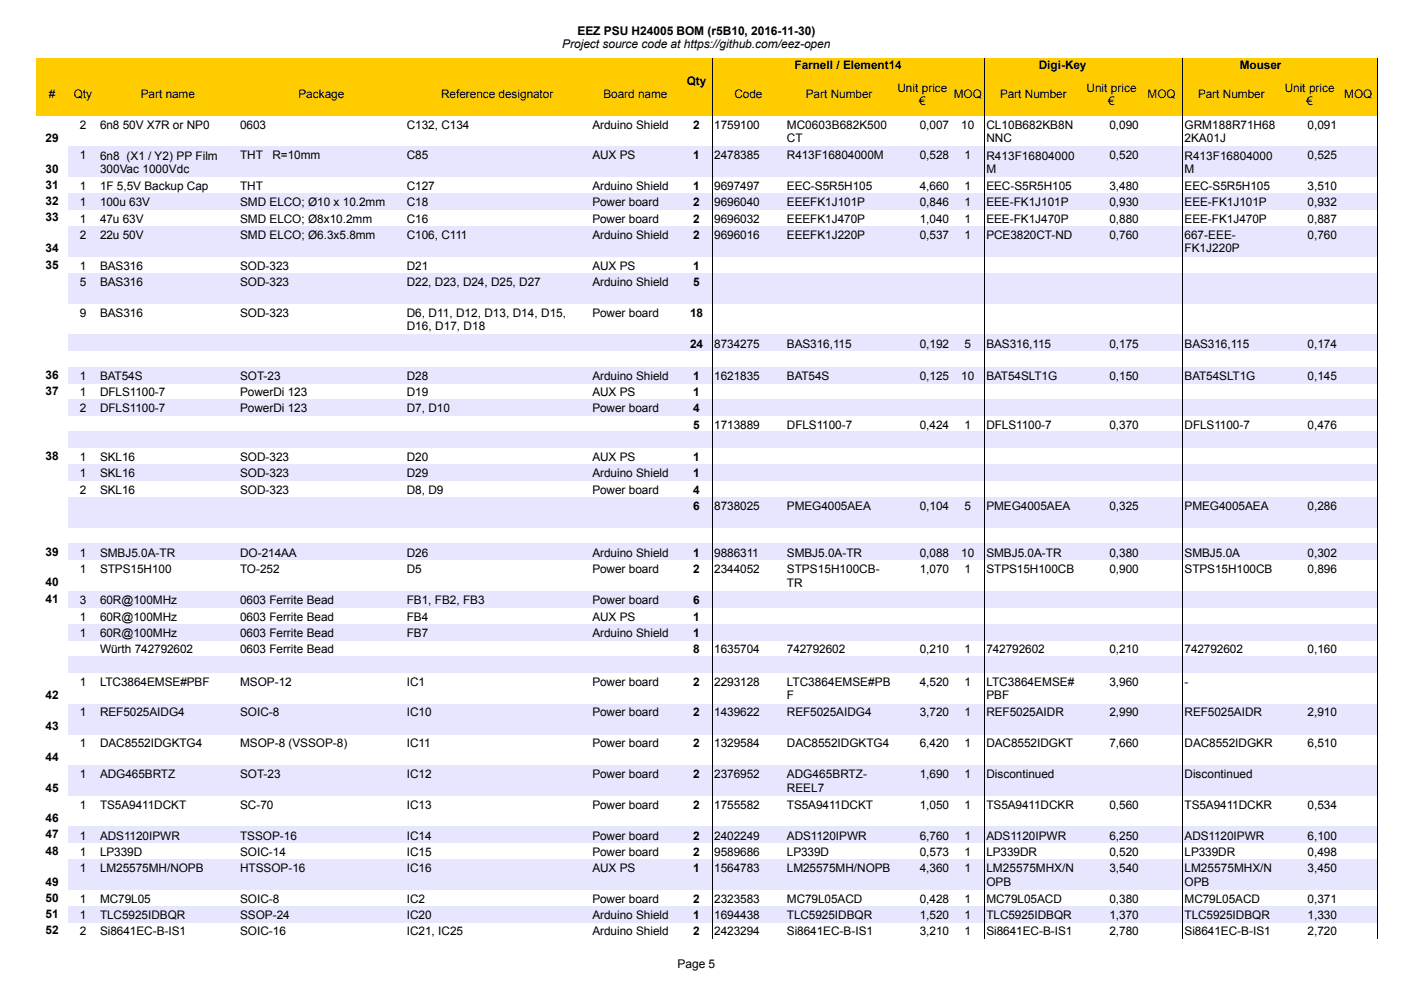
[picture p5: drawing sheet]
<svg xmlns="http://www.w3.org/2000/svg" width="297mm" height="210mm" viewBox="0 0 297 210" stroke-linecap="round" stroke-linejoin="round" font-family="sans-serif">
<defs><g id="words">
<g font-size="2.5">
<text x="119.2" y="10.2">Project source code at https://github.com/eez-open</text>
<text x="122.4" y="7.4">EEZ PSU H24005 BOM (r5B10, 2016-11-30)</text>
<text x="168.5" y="14.7">Farnell / Element14</text>
<text x="220.2" y="14.7">Digi-Key</text>
<text x="262.9" y="14.7">Mouser</text>
<text x="10.3" y="20.8">#</text>
<text x="15.6" y="20.8">Qty</text>
<text x="29.8" y="20.8">Part name</text>
<text x="63.3" y="20.8">Package</text>
<text x="93.5" y="20.8">Reference designator</text>
<text x="128" y="20.8">Board name</text>
<text x="145.6" y="18">Qty</text>
<text x="155.7" y="20.8">Code</text>
<text x="170.9" y="20.8">Part Number</text>
<text x="190.3" y="19.4">Unit price</text>
<text x="194.9" y="22.2">€</text>
<text x="202.2" y="20.8">MOQ</text>
<text x="212" y="20.8">Part Number</text>
<text x="230.4" y="19.4">Unit price</text>
<text x="235" y="22.2">€</text>
<text x="243.3" y="20.8">MOQ</text>
<text x="254" y="20.8">Part Number</text>
<text x="272.4" y="19.4">Unit price</text>
<text x="277" y="22.2">€</text>
<text x="285" y="20.8">MOQ</text>
<text x="16.9" y="27.3">2</text>
<text x="21.2" y="27.3">6n8 50V X7R or NP0</text>
<text x="50.9" y="27.3">0603</text>
<text x="86.3" y="27.3">C132, C134</text>
<text x="125.6" y="27.3">Arduino Shield</text>
<text x="147" y="27.3">2</text>
<text x="151.4" y="27.3">1759100</text>
<text x="166.8" y="27.3">MC0603B682K500</text>
<text x="195" y="27.3">0,007</text>
<text x="203.8" y="27.3">10</text>
<text x="209.1" y="27.3">CL10B682KB8N</text>
<text x="235.2" y="27.3">0,090</text>
<text x="251.1" y="27.3">GRM188R71H68</text>
<text x="277.2" y="27.3">0,091</text>
<text x="9.7" y="30.1">29</text>
<text x="16.9" y="33.8">1</text>
<text x="21.2" y="33.8">6n8 (X1 / Y2) PP Film</text>
<text x="50.9" y="33.8">THT</text>
<text x="57.8" y="33.8">R=10mm</text>
<text x="86.3" y="33.8">C85</text>
<text x="125.6" y="33.8">AUX PS</text>
<text x="147" y="33.8">1</text>
<text x="151.4" y="33.8">2478385</text>
<text x="166.8" y="33.8">R413F16804000M</text>
<text x="166.8" y="30.1">CT</text>
<text x="195" y="33.8">0,528</text>
<text x="204.5" y="33.8">1</text>
<text x="209.1" y="30.1">NNC</text>
<text x="209.1" y="33.8">R413F16804000</text>
<text x="235.2" y="33.8">0,520</text>
<text x="251.1" y="30.1">2KA01J</text>
<text x="251.1" y="33.8">R413F16804000</text>
<text x="277.2" y="33.8">0,525</text>
<text x="9.7" y="36.7">30</text>
<text x="9.7" y="40.1">31</text>
<text x="16.9" y="40.3">1</text>
<text x="21.2" y="40.3">1F 5,5V Backup Cap</text>
<text x="21.2" y="36.7">300Vac 1000Vdc</text>
<text x="50.9" y="40.3">THT</text>
<text x="86.3" y="40.3">C127</text>
<text x="125.6" y="40.3">Arduino Shield</text>
<text x="147" y="40.3">1</text>
<text x="151.4" y="40.3">9697497</text>
<text x="166.8" y="40.3">EEC-S5R5H105</text>
<text x="195" y="40.3">4,660</text>
<text x="204.5" y="40.3">1</text>
<text x="209.1" y="40.3">EEC-S5R5H105</text>
<text x="209.1" y="36.7">M</text>
<text x="235.2" y="40.3">3,480</text>
<text x="251.1" y="40.3">EEC-S5R5H105</text>
<text x="251.1" y="36.7">M</text>
<text x="277.2" y="40.3">3,510</text>
<text x="9.7" y="43.5">32</text>
<text x="9.7" y="47">33</text>
<text x="16.9" y="43.8">1</text>
<text x="16.9" y="47.2">1</text>
<text x="21.2" y="43.8">100u 63V</text>
<text x="21.2" y="47.2">47u 63V</text>
<text x="50.9" y="43.8">SMD ELCO; Ø10 x 10.2mm</text>
<text x="50.9" y="47.2">SMD ELCO; Ø8x10.2mm</text>
<text x="86.3" y="43.8">C18</text>
<text x="86.3" y="47.2">C16</text>
<text x="125.6" y="43.8">Power board</text>
<text x="125.6" y="47.2">Power board</text>
<text x="147" y="43.8">2</text>
<text x="147" y="47.2">2</text>
<text x="151.4" y="43.8">9696040</text>
<text x="151.4" y="47.2">9696032</text>
<text x="166.8" y="43.8">EEEFK1J101P</text>
<text x="166.8" y="47.2">EEEFK1J470P</text>
<text x="195" y="43.8">0,846</text>
<text x="195" y="47.2">1,040</text>
<text x="204.5" y="43.8">1</text>
<text x="204.5" y="47.2">1</text>
<text x="209.1" y="43.8">EEE-FK1J101P</text>
<text x="209.1" y="47.2">EEE-FK1J470P</text>
<text x="235.2" y="43.8">0,930</text>
<text x="235.2" y="47.2">0,880</text>
<text x="251.1" y="43.8">EEE-FK1J101P</text>
<text x="251.1" y="47.2">EEE-FK1J470P</text>
<text x="277.2" y="43.8">0,932</text>
<text x="277.2" y="47.2">0,887</text>
<text x="9.7" y="53.5">34</text>
<text x="16.9" y="50.7">2</text>
<text x="21.2" y="50.7">22u 50V</text>
<text x="50.9" y="50.7">SMD ELCO; Ø6.3x5.8mm</text>
<text x="86.3" y="50.7">C106, C111</text>
<text x="125.6" y="50.7">Arduino Shield</text>
<text x="147" y="50.7">2</text>
<text x="151.4" y="50.7">9696016</text>
<text x="166.8" y="50.7">EEEFK1J220P</text>
<text x="195" y="50.7">0,537</text>
<text x="204.5" y="50.7">1</text>
<text x="209.1" y="50.7">PCE3820CT-ND</text>
<text x="235.2" y="50.7">0,760</text>
<text x="251.1" y="50.7">667-EEE-</text>
<text x="251.1" y="53.5">FK1J220P</text>
<text x="277.2" y="50.7">0,760</text>
<text x="9.7" y="56.9">35</text>
<text x="16.9" y="57.2">1</text>
<text x="21.2" y="57.2">BAS316</text>
<text x="50.9" y="57.2">SOD-323</text>
<text x="86.3" y="57.2">D21</text>
<text x="125.6" y="57.2">AUX PS</text>
<text x="147" y="57.2">1</text>
<text x="16.9" y="60.6">5</text>
<text x="21.2" y="60.6">BAS316</text>
<text x="50.9" y="60.6">SOD-323</text>
<text x="86.3" y="60.6">D22, D23, D24, D25, D27</text>
<text x="125.6" y="60.6">Arduino Shield</text>
<text x="147" y="60.6">5</text>
<text x="16.9" y="67.2">9</text>
<text x="21.2" y="67.2">BAS316</text>
<text x="50.9" y="67.2">SOD-323</text>
<text x="86.3" y="67.2">D6, D11, D12, D13, D14, D15,</text>
<text x="86.3" y="70">D16, D17, D18</text>
<text x="125.6" y="67.2">Power board</text>
<text x="146.3" y="67.2">18</text>
<text x="146.3" y="73.7">24</text>
<text x="151.4" y="73.7">8734275</text>
<text x="166.8" y="73.7">BAS316,115</text>
<text x="195" y="73.7">0,192</text>
<text x="204.5" y="73.7">5</text>
<text x="209.1" y="73.7">BAS316,115</text>
<text x="235.2" y="73.7">0,175</text>
<text x="251.1" y="73.7">BAS316,115</text>
<text x="277.2" y="73.7">0,174</text>
<text x="9.7" y="80.3">36</text>
<text x="9.7" y="83.7">37</text>
<text x="16.9" y="80.6">1</text>
<text x="16.9" y="84">1</text>
<text x="21.2" y="80.6">BAT54S</text>
<text x="21.2" y="84">DFLS1100-7</text>
<text x="50.9" y="80.6">SOT-23</text>
<text x="50.9" y="84">PowerDi 123</text>
<text x="86.3" y="80.6">D28</text>
<text x="86.3" y="84">D19</text>
<text x="125.6" y="80.6">Arduino Shield</text>
<text x="125.6" y="84">AUX PS</text>
<text x="147" y="80.6">1</text>
<text x="147" y="84">1</text>
<text x="151.4" y="80.6">1621835</text>
<text x="166.8" y="80.6">BAT54S</text>
<text x="195" y="80.6">0,125</text>
<text x="203.8" y="80.6">10</text>
<text x="209.1" y="80.6">BAT54SLT1G</text>
<text x="235.2" y="80.6">0,150</text>
<text x="251.1" y="80.6">BAT54SLT1G</text>
<text x="277.2" y="80.6">0,145</text>
<text x="16.9" y="87.5">2</text>
<text x="21.2" y="87.5">DFLS1100-7</text>
<text x="50.9" y="87.5">PowerDi 123</text>
<text x="86.3" y="87.5">D7, D10</text>
<text x="125.6" y="87.5">Power board</text>
<text x="147" y="87.5">4</text>
<text x="147" y="90.9">5</text>
<text x="151.4" y="90.9">1713889</text>
<text x="166.8" y="90.9">DFLS1100-7</text>
<text x="195" y="90.9">0,424</text>
<text x="204.5" y="90.9">1</text>
<text x="209.1" y="90.9">DFLS1100-7</text>
<text x="235.2" y="90.9">0,370</text>
<text x="251.1" y="90.9">DFLS1100-7</text>
<text x="277.2" y="90.9">0,476</text>
<text x="9.7" y="97.5">38</text>
<text x="16.9" y="97.8">1</text>
<text x="16.9" y="101.2">1</text>
<text x="21.2" y="97.8">SKL16</text>
<text x="21.2" y="101.2">SKL16</text>
<text x="50.9" y="97.8">SOD-323</text>
<text x="50.9" y="101.2">SOD-323</text>
<text x="86.3" y="97.8">D20</text>
<text x="86.3" y="101.2">D29</text>
<text x="125.6" y="97.8">AUX PS</text>
<text x="125.6" y="101.2">Arduino Shield</text>
<text x="147" y="97.8">1</text>
<text x="147" y="101.2">1</text>
<text x="16.9" y="104.6">2</text>
<text x="21.2" y="104.6">SKL16</text>
<text x="50.9" y="104.6">SOD-323</text>
<text x="86.3" y="104.6">D8, D9</text>
<text x="125.6" y="104.6">Power board</text>
<text x="147" y="104.6">4</text>
<text x="147" y="108.1">6</text>
<text x="151.4" y="108.1">8738025</text>
<text x="166.8" y="108.1">PMEG4005AEA</text>
<text x="195" y="108.1">0,104</text>
<text x="204.5" y="108.1">5</text>
<text x="209.1" y="108.1">PMEG4005AEA</text>
<text x="235.2" y="108.1">0,325</text>
<text x="251.1" y="108.1">PMEG4005AEA</text>
<text x="277.2" y="108.1">0,286</text>
<text x="9.7" y="117.8">39</text>
<text x="16.9" y="118">1</text>
<text x="21.2" y="118">SMBJ5.0A-TR</text>
<text x="50.9" y="118">DO-214AA</text>
<text x="86.3" y="118">D26</text>
<text x="125.6" y="118">Arduino Shield</text>
<text x="147" y="118">1</text>
<text x="151.4" y="118">9886311</text>
<text x="166.8" y="118">SMBJ5.0A-TR</text>
<text x="195" y="118">0,088</text>
<text x="203.8" y="118">10</text>
<text x="209.1" y="118">SMBJ5.0A-TR</text>
<text x="235.2" y="118">0,380</text>
<text x="251.1" y="118">SMBJ5.0A</text>
<text x="277.2" y="118">0,302</text>
<text x="9.7" y="124.3">40</text>
<text x="16.9" y="121.5">1</text>
<text x="21.2" y="121.5">STPS15H100</text>
<text x="50.9" y="121.5">TO-252</text>
<text x="86.3" y="121.5">D5</text>
<text x="125.6" y="121.5">Power board</text>
<text x="147" y="121.5">2</text>
<text x="151.4" y="121.5">2344052</text>
<text x="166.8" y="121.5">STPS15H100CB-</text>
<text x="166.8" y="124.4">TR</text>
<text x="195" y="121.5">1,070</text>
<text x="204.5" y="121.5">1</text>
<text x="209.1" y="121.5">STPS15H100CB</text>
<text x="235.2" y="121.5">0,900</text>
<text x="251.1" y="121.5">STPS15H100CB</text>
<text x="277.2" y="121.5">0,896</text>
<text x="9.7" y="127.9">41</text>
<text x="16.9" y="128">3</text>
<text x="16.9" y="131.6">1</text>
<text x="21.2" y="128">60R@100MHz</text>
<text x="21.2" y="131.6">60R@100MHz</text>
<text x="50.9" y="128">0603 Ferrite Bead</text>
<text x="50.9" y="131.6">0603 Ferrite Bead</text>
<text x="86.3" y="128">FB1, FB2, FB3</text>
<text x="86.3" y="131.6">FB4</text>
<text x="125.6" y="128">Power board</text>
<text x="125.6" y="131.6">AUX PS</text>
<text x="147" y="128">6</text>
<text x="147" y="131.6">1</text>
<text x="16.9" y="135">1</text>
<text x="21.2" y="135">60R@100MHz</text>
<text x="50.9" y="135">0603 Ferrite Bead</text>
<text x="86.3" y="135">FB7</text>
<text x="125.6" y="135">Arduino Shield</text>
<text x="147" y="135">1</text>
<text x="21.2" y="138.5">Würth 742792602</text>
<text x="50.9" y="138.5">0603 Ferrite Bead</text>
<text x="147" y="138.5">8</text>
<text x="151.4" y="138.5">1635704</text>
<text x="166.8" y="138.5">742792602</text>
<text x="195" y="138.5">0,210</text>
<text x="204.5" y="138.5">1</text>
<text x="209.1" y="138.5">742792602</text>
<text x="235.2" y="138.5">0,210</text>
<text x="251.1" y="138.5">742792602</text>
<text x="277.2" y="138.5">0,160</text>
<text x="9.7" y="148.2">42</text>
<text x="16.9" y="145.4">1</text>
<text x="21.2" y="145.4">LTC3864EMSE#PBF</text>
<text x="50.9" y="145.4">MSOP-12</text>
<text x="86.3" y="145.4">IC1</text>
<text x="125.6" y="145.4">Power board</text>
<text x="147" y="145.4">2</text>
<text x="151.4" y="145.4">2293128</text>
<text x="166.8" y="145.4">LTC3864EMSE#PB</text>
<text x="166.8" y="148.2">F</text>
<text x="195" y="145.4">4,520</text>
<text x="204.5" y="145.4">1</text>
<text x="209.1" y="145.4">LTC3864EMSE#</text>
<text x="209.1" y="148.2">PBF</text>
<text x="235.2" y="145.4">3,960</text>
<text x="251.1" y="145.4">-</text>
<text x="9.7" y="154.7">43</text>
<text x="16.9" y="151.9">1</text>
<text x="21.2" y="151.9">REF5025AIDG4</text>
<text x="50.9" y="151.9">SOIC-8</text>
<text x="86.3" y="151.9">IC10</text>
<text x="125.6" y="151.9">Power board</text>
<text x="147" y="151.9">2</text>
<text x="151.4" y="151.9">1439622</text>
<text x="166.8" y="151.9">REF5025AIDG4</text>
<text x="195" y="151.9">3,720</text>
<text x="204.5" y="151.9">1</text>
<text x="209.1" y="151.9">REF5025AIDR</text>
<text x="235.2" y="151.9">2,990</text>
<text x="251.1" y="151.9">REF5025AIDR</text>
<text x="277.2" y="151.9">2,910</text>
<text x="9.7" y="161.3">44</text>
<text x="16.9" y="158.4">1</text>
<text x="21.2" y="158.4">DAC8552IDGKTG4</text>
<text x="50.9" y="158.4">MSOP-8 (VSSOP-8)</text>
<text x="86.3" y="158.4">IC11</text>
<text x="125.6" y="158.4">Power board</text>
<text x="147" y="158.4">2</text>
<text x="151.4" y="158.4">1329584</text>
<text x="166.8" y="158.4">DAC8552IDGKTG4</text>
<text x="195" y="158.4">6,420</text>
<text x="204.5" y="158.4">1</text>
<text x="209.1" y="158.4">DAC8552IDGKT</text>
<text x="235.2" y="158.4">7,660</text>
<text x="251.1" y="158.4">DAC8552IDGKR</text>
<text x="277.2" y="158.4">6,510</text>
<text x="9.7" y="167.8">45</text>
<text x="16.9" y="165">1</text>
<text x="21.2" y="165">ADG465BRTZ</text>
<text x="50.9" y="165">SOT-23</text>
<text x="86.3" y="165">IC12</text>
<text x="125.6" y="165">Power board</text>
<text x="147" y="165">2</text>
<text x="151.4" y="165">2376952</text>
<text x="166.8" y="165">ADG465BRTZ-</text>
<text x="166.8" y="167.8">REEL7</text>
<text x="195" y="165">1,690</text>
<text x="204.5" y="165">1</text>
<text x="209.1" y="165">Discontinued</text>
<text x="251.1" y="165">Discontinued</text>
<text x="16.9" y="171.5">1</text>
<text x="21.2" y="171.5">TS5A9411DCKT</text>
<text x="50.9" y="171.5">SC-70</text>
<text x="86.3" y="171.5">IC13</text>
<text x="125.6" y="171.5">Power board</text>
<text x="147" y="171.5">2</text>
<text x="151.4" y="171.5">1755582</text>
<text x="166.8" y="171.5">TS5A9411DCKT</text>
<text x="195" y="171.5">1,050</text>
<text x="204.5" y="171.5">1</text>
<text x="209.1" y="171.5">TS5A9411DCKR</text>
<text x="235.2" y="171.5">0,560</text>
<text x="251.1" y="171.5">TS5A9411DCKR</text>
<text x="277.2" y="171.5">0,534</text>
<text x="9.7" y="174.3">46</text>
<text x="9.7" y="177.8">47</text>
<text x="16.9" y="178">1</text>
<text x="21.2" y="178">ADS1120IPWR</text>
<text x="50.9" y="178">TSSOP-16</text>
<text x="86.3" y="178">IC14</text>
<text x="125.6" y="178">Power board</text>
<text x="147" y="178">2</text>
<text x="151.4" y="178">2402249</text>
<text x="166.8" y="178">ADS1120IPWR</text>
<text x="195" y="178">6,760</text>
<text x="204.5" y="178">1</text>
<text x="209.1" y="178">ADS1120IPWR</text>
<text x="235.2" y="178">6,250</text>
<text x="251.1" y="178">ADS1120IPWR</text>
<text x="277.2" y="178">6,100</text>
<text x="9.7" y="181.2">48</text>
<text x="16.9" y="181.5">1</text>
<text x="16.9" y="184.9">1</text>
<text x="21.2" y="181.5">LP339D</text>
<text x="21.2" y="184.9">LM25575MH/NOPB</text>
<text x="50.9" y="181.5">SOIC-14</text>
<text x="50.9" y="184.9">HTSSOP-16</text>
<text x="86.3" y="181.5">IC15</text>
<text x="86.3" y="184.9">IC16</text>
<text x="125.6" y="181.5">Power board</text>
<text x="125.6" y="184.9">AUX PS</text>
<text x="147" y="181.5">2</text>
<text x="147" y="184.9">1</text>
<text x="151.4" y="181.5">9589686</text>
<text x="151.4" y="184.9">1564783</text>
<text x="166.8" y="181.5">LP339D</text>
<text x="166.8" y="184.9">LM25575MH/NOPB</text>
<text x="195" y="181.5">0,573</text>
<text x="195" y="184.9">4,360</text>
<text x="204.5" y="181.5">1</text>
<text x="204.5" y="184.9">1</text>
<text x="209.1" y="181.5">LP339DR</text>
<text x="209.1" y="185">LM25575MHX/N</text>
<text x="235.2" y="181.5">0,520</text>
<text x="235.2" y="184.9">3,540</text>
<text x="251.1" y="181.5">LP339DR</text>
<text x="251.1" y="185">LM25575MHX/N</text>
<text x="277.2" y="181.5">0,498</text>
<text x="277.2" y="184.9">3,450</text>
<text x="9.7" y="187.7">49</text>
<text x="9.7" y="191.2">50</text>
<text x="16.9" y="191.5">1</text>
<text x="21.2" y="191.5">MC79L05</text>
<text x="50.9" y="191.5">SOIC-8</text>
<text x="86.3" y="191.5">IC2</text>
<text x="125.6" y="191.5">Power board</text>
<text x="147" y="191.5">2</text>
<text x="151.4" y="191.5">2323583</text>
<text x="166.8" y="191.5">MC79L05ACD</text>
<text x="195" y="191.5">0,428</text>
<text x="204.5" y="191.5">1</text>
<text x="209.1" y="191.5">MC79L05ACD</text>
<text x="209.1" y="187.8">OPB</text>
<text x="235.2" y="191.5">0,380</text>
<text x="251.1" y="191.5">MC79L05ACD</text>
<text x="251.1" y="187.8">OPB</text>
<text x="277.2" y="191.5">0,371</text>
<text x="9.7" y="194.6">51</text>
<text x="16.9" y="194.9">1</text>
<text x="21.2" y="194.9">TLC5925IDBQR</text>
<text x="50.9" y="194.9">SSOP-24</text>
<text x="86.3" y="194.9">IC20</text>
<text x="125.6" y="194.9">Arduino Shield</text>
<text x="147" y="194.9">1</text>
<text x="151.4" y="194.9">1694438</text>
<text x="166.8" y="194.9">TLC5925IDBQR</text>
<text x="195" y="194.9">1,520</text>
<text x="204.5" y="194.9">1</text>
<text x="209.1" y="194.9">TLC5925IDBQR</text>
<text x="235.2" y="194.9">1,370</text>
<text x="251.1" y="194.9">TLC5925IDBQR</text>
<text x="277.2" y="194.9">1,330</text>
<text x="9.7" y="198.1">52</text>
<text x="16.9" y="198.3">2</text>
<text x="21.2" y="198.3">Si8641EC-B-IS1</text>
<text x="50.9" y="198.3">SOIC-16</text>
<text x="86.3" y="198.3">IC21, IC25</text>
<text x="125.6" y="198.3">Arduino Shield</text>
<text x="147" y="198.3">2</text>
<text x="151.4" y="198.3">2423294</text>
<text x="166.8" y="198.3">Si8641EC-B-IS1</text>
<text x="195" y="198.3">3,210</text>
<text x="204.5" y="198.3">1</text>
<text x="209.1" y="198.3">Si8641EC-B-IS1</text>
<text x="235.2" y="198.3">2,780</text>
<text x="251.1" y="198.3">Si8641EC-B-IS1</text>
<text x="277.2" y="198.3">2,720</text>
<text x="143.7" y="205.3">Page 5</text>
</g>
</g></defs>
<path d="M7.6 12.3h284.5v12.2h-284.5z" fill-rule="evenodd" fill="#fc0"/>
<path d="M151 12.4v12.2M208.7 12.4v12.2M250.7 12.4v12.2M292.1 12.4v12.2" fill="none" stroke="#000" stroke-width=".21"/>
<g fill="#e6e6ff">
<path d="M14.4 31.1h277.7v6.5h-277.7z" fill-rule="evenodd"/>
<path d="M14.4 41h277.7v3.5h-277.7z" fill-rule="evenodd"/>
<path d="M14.4 47.9h277.7v6.5h-277.7z" fill-rule="evenodd"/>
<path d="M14.4 57.9h277.7v6.5h-277.7z" fill-rule="evenodd"/>
<path d="M14.4 70.9h277.7v3.5h-277.7z" fill-rule="evenodd"/>
<path d="M14.4 77.8h277.7v3.5h-277.7z" fill-rule="evenodd"/>
<path d="M14.4 84.7h277.7v3.4h-277.7z" fill-rule="evenodd"/>
<path d="M14.4 91.5h277.7v3.5h-277.7z" fill-rule="evenodd"/>
<path d="M14.4 98.4h277.7v3.5h-277.7z" fill-rule="evenodd"/>
<path d="M14.4 105.3h277.7v6.6h-277.7z" fill-rule="evenodd"/>
<path d="M14.4 115.3h277.7v3.4h-277.7z" fill-rule="evenodd"/>
<path d="M14.4 125.3h277.7v3.6h-277.7z" fill-rule="evenodd"/>
<path d="M14.4 132.3h277.7v3.4h-277.7z" fill-rule="evenodd"/>
<path d="M14.4 139.2h277.7v3.4h-277.7z" fill-rule="evenodd"/>
<path d="M14.4 149.2h277.7v6.5h-277.7z" fill-rule="evenodd"/>
<path d="M14.4 162.2h277.7v6.6h-277.7z" fill-rule="evenodd"/>
<path d="M14.4 175.3h277.7v3.5h-277.7z" fill-rule="evenodd"/>
<path d="M14.4 182.2h277.7v6.5h-277.7z" fill-rule="evenodd"/>
<path d="M14.4 192.1h277.7v3.5h-277.7z" fill-rule="evenodd"/>
</g>
<path d="M151 24.6v174.4M208.7 24.6v174.4M250.7 24.6v174.4M292.1 24.6v174.4" fill="none" stroke="#000" stroke-width=".21"/>
<use href="#words"/>
</svg>
